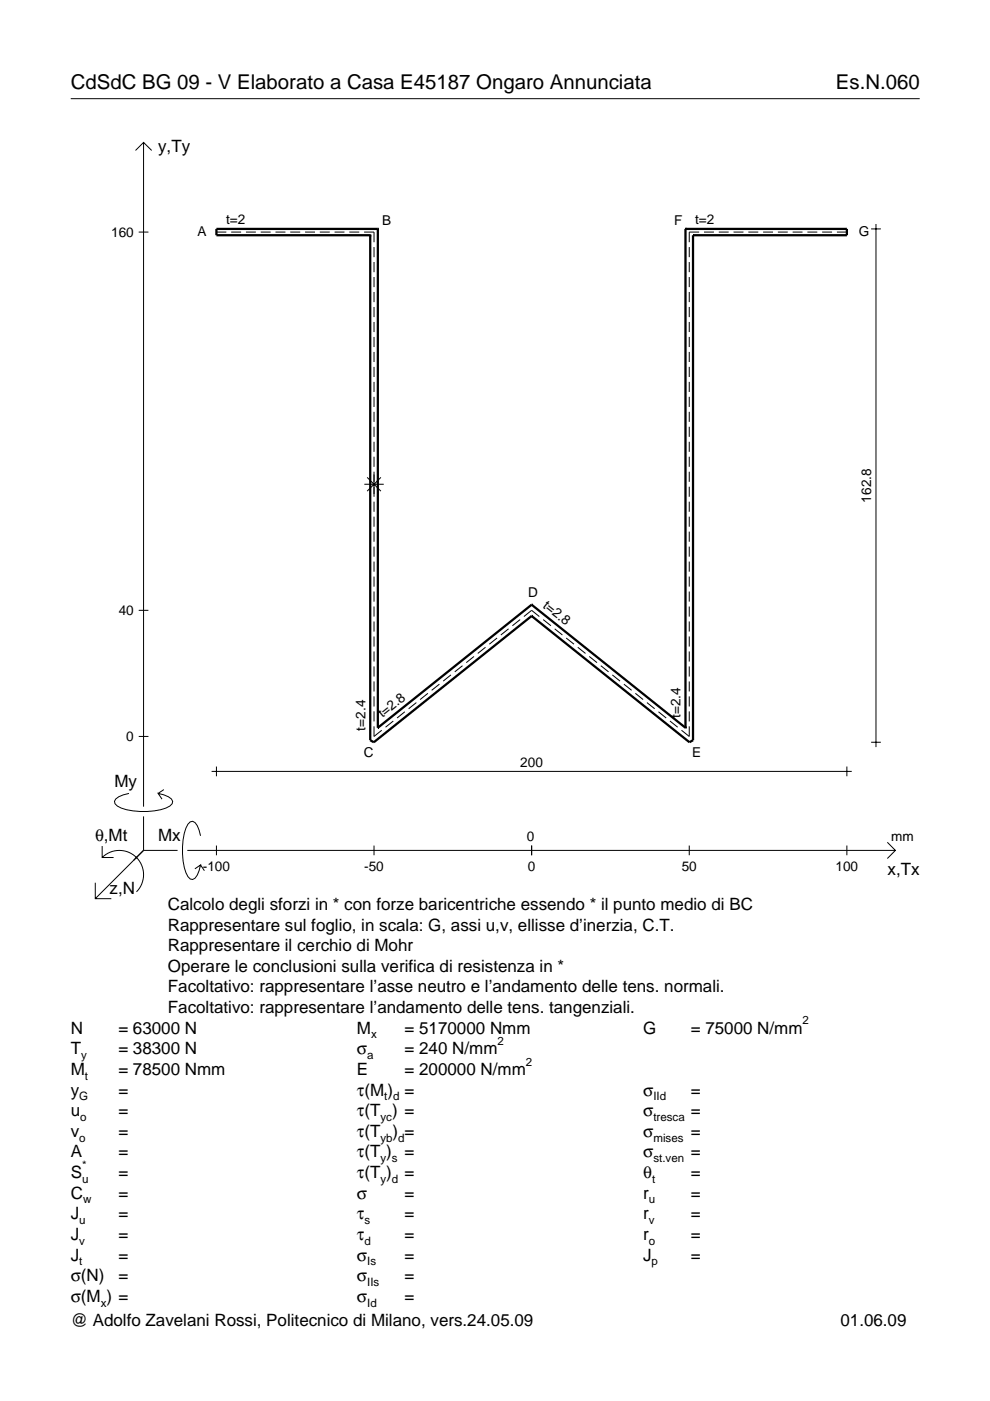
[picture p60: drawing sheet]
<svg xmlns="http://www.w3.org/2000/svg" width="210mm" height="297mm" viewBox="0 0 210 297" stroke-linecap="round" stroke-linejoin="round" font-family="sans-serif">
<defs><g id="words">
<g font-size="4.3">
<text x="15" y="18.9">CdSdC BG 09 - V Elaborato a Casa E45187 Ongaro Annunciata</text>
<text x="177.2" y="18.9">Es.N.060</text>
</g>
<g font-size="3.6">
<text x="33.5" y="32.3">y,Ty</text>
<text x="24.3" y="166.9">My</text>
<text x="20.1" y="178.2">θ,Mt</text>
<text x="33.5" y="178.2">Mx</text>
<text x="188.2" y="185.5">x,Tx</text>
<text x="23.2" y="189.6">z,N</text>
<text x="35.6" y="192.9">Calcolo degli sforzi in * con forze baricentriche essendo * il punto medio di BC</text>
<text x="35.6" y="197.3">Rappresentare sul foglio, in scala: G, assi u,v, ellisse d’inerzia, C.T.</text>
<text x="35.6" y="201.7">Rappresentare il cerchio di Mohr</text>
<text x="35.6" y="206">Operare le conclusioni sulla verifica di resistenza in *</text>
<text x="35.6" y="210.4">Facoltativo: rappresentare l’asse neutro e l’andamento delle tens. normali.</text>
<text x="35.6" y="214.8">Facoltativo: rappresentare l’andamento delle tens. tangenziali.</text>
<text x="15" y="219.2">N</text>
<text x="25.1" y="219.2">= 63000 N</text>
<text x="75.7" y="219.2">M</text>
<text x="85.8" y="219.2">= 5170000 Nmm</text>
<text x="136.4" y="219.2">G</text>
<text x="146.5" y="219.2">= 75000 N/mm</text>
<text x="15" y="227.9">M</text>
<text x="15" y="223.5">T</text>
<text x="25.1" y="223.5">= 38300 N</text>
<text x="25.1" y="227.9">= 78500 Nmm</text>
<text x="75.7" y="223.5">σ</text>
<text x="75.7" y="227.9">E</text>
<text x="85.8" y="223.5">= 240 N/mm</text>
<text x="85.8" y="227.9">= 200000 N/mm</text>
<text x="15" y="232.3">y</text>
<text x="25.1" y="232.3">=</text>
<text x="75.7" y="232.3">τ(M ) =</text>
<text x="136.4" y="232.3">σ</text>
<text x="146.5" y="232.3">=</text>
<text x="15" y="236.7">u</text>
<text x="25.1" y="236.7">=</text>
<text x="75.7" y="236.7">τ(T ) =</text>
<text x="136.4" y="236.7">σ</text>
<text x="146.5" y="236.7">=</text>
<text x="15" y="241">v</text>
<text x="15" y="245.4">A</text>
<text x="25.1" y="241">=</text>
<text x="25.1" y="245.4">=</text>
<text x="75.7" y="245.4">τ(T )</text>
<text x="75.7" y="241">τ(T</text>
<text x="83.3" y="241">) =</text>
<text x="85.8" y="245.4">=</text>
<text x="136.4" y="241">σ</text>
<text x="136.4" y="245.4">σ</text>
<text x="146.5" y="241">=</text>
<text x="146.5" y="245.4">=</text>
<text x="15" y="249.8">S</text>
<text x="25.1" y="249.8">=</text>
<text x="75.7" y="249.8">τ(T )</text>
<text x="85.8" y="249.8">=</text>
<text x="136.4" y="249.8">θ</text>
<text x="146.5" y="249.8">=</text>
<text x="15" y="254.2">C</text>
<text x="25.1" y="254.2">=</text>
<text x="75.7" y="254.2">σ</text>
<text x="85.8" y="254.2">=</text>
<text x="136.4" y="254.2">r</text>
<text x="146.5" y="254.2">=</text>
<text x="15" y="258.5">J</text>
<text x="15" y="262.9">J</text>
<text x="25.1" y="258.5">=</text>
<text x="25.1" y="262.9">=</text>
<text x="75.7" y="258.5">τ</text>
<text x="75.7" y="262.9">τ</text>
<text x="85.8" y="258.5">=</text>
<text x="85.8" y="262.9">=</text>
<text x="136.4" y="258.5">r</text>
<text x="136.4" y="262.9">r</text>
<text x="146.5" y="258.5">=</text>
<text x="146.5" y="262.9">=</text>
<text x="15" y="267.3">J</text>
<text x="25.1" y="267.3">=</text>
<text x="75.7" y="267.3">σ</text>
<text x="85.8" y="267.3">=</text>
<text x="136.4" y="267.3">J</text>
<text x="146.5" y="267.3">=</text>
<text x="15" y="271.7">σ(N)</text>
<text x="25.1" y="271.7">=</text>
<text x="75.7" y="271.7">σ</text>
<text x="85.8" y="271.7">=</text>
<text x="15" y="281.2">@ Adolfo Zavelani Rossi, Politecnico di Milano, vers.24.05.09</text>
<text x="15" y="276">σ(M ) =</text>
<text x="75.7" y="276">σ</text>
<text x="85.8" y="276">=</text>
<text x="178.2" y="281.2">01.06.09</text>
</g>
<g font-size="2.9">
<text x="47.9" y="47.5">t=2</text>
<text x="81" y="47.7">B</text>
<text x="142.9" y="47.7">F</text>
<text x="147.4" y="47.5">t=2</text>
<text x="23.6" y="50.2">160</text>
<text x="41.9" y="50.1">A</text>
<text x="182.1" y="50.1">G</text>
<text x="184.7" y="106.6" transform="rotate(-90 184.7 106.6)">162.8</text>
<text x="25.2" y="130.4">40</text>
<text x="112" y="126.7">D</text>
<text x="115" y="128.7" transform="rotate(39 115 128.7)">t=2.8</text>
<text x="77.5" y="154.9" transform="rotate(-90 77.5 154.9)">t=2.4</text>
<text x="81.1" y="152.2" transform="rotate(-39 81.1 152.2)">t=2.8</text>
<text x="144.3" y="152.2" transform="rotate(-90 144.3 152.2)">t=2.4</text>
<text x="26.8" y="157.1">0</text>
<text x="77.2" y="160.4">C</text>
<text x="146.8" y="160.4">E</text>
<text x="110.3" y="162.5">200</text>
<text x="111.7" y="178.2">0</text>
<text x="189" y="178.2">mm</text>
<text x="43" y="184.7">-100</text>
<text x="77.2" y="184.7">-50</text>
<text x="111.9" y="184.7">0</text>
<text x="144.5" y="184.7">50</text>
<text x="177.2" y="184.7">100</text>
</g>
<g font-size="2.4">
<text x="78.7" y="220.2">x</text>
<text x="105.5" y="221.5">2</text>
<text x="170.2" y="217.2">2</text>
<text x="17.2" y="224.5">y</text>
<text x="77.9" y="224.5">a</text>
<text x="111.5" y="225.9">2</text>
<text x="16.8" y="233.3">G</text>
<text x="18" y="228.9">t</text>
<text x="81.5" y="233.3">t d</text>
<text x="138.5" y="233.3">IId</text>
<text x="17" y="237.7">o</text>
<text x="80.7" y="237.7">yc</text>
<text x="138.5" y="237.7">tresca</text>
<text x="16.8" y="242">o</text>
<text x="80.7" y="242">yb d</text>
<text x="138.5" y="242">mises</text>
<text x="17.4" y="250.8">u</text>
<text x="17.4" y="247.8">*</text>
<text x="80.7" y="246.4">y s</text>
<text x="80.7" y="250.8">y d</text>
<text x="138.2" y="250.8">t</text>
<text x="138.5" y="246.4">st.ven</text>
<text x="17.6" y="255.2">w</text>
<text x="137.6" y="255.2">u</text>
<text x="16.8" y="259.5">u</text>
<text x="16.8" y="263.9">v</text>
<text x="77.3" y="259.5">s</text>
<text x="77.3" y="263.9">d</text>
<text x="137.6" y="259.5">v</text>
<text x="137.6" y="263.9">o</text>
<text x="16.8" y="268.3">t</text>
<text x="77.9" y="268.3">Is</text>
<text x="138.2" y="268.3">p</text>
<text x="77.9" y="272.7">IIs</text>
<text x="21.4" y="277">x</text>
<text x="77.9" y="277">Id</text>
</g>
</g></defs>
<g fill="none" stroke="#000" stroke-width=".21">
<path d="M15 20.9h180M28.7 31.9l1.7-1.7 1.8 1.7M30.4 30.2v140.8M29.4 49.2h2.1M45.9 49.2h2.1M49 49.2h2.1M52.1 49.2h2.1M55.3 49.2h2.1M58.4 49.2h2.1M61.5 49.2h2.1M64.7 49.2h2.1M67.8 49.2h2.1"/>
<path d="M70.9 49.2h2.1M74.1 49.2h2.1M77.2 49.2h2.1v2.2M79.3 52.4v2.1M79.3 55.6v2.1M79.3 58.7v2.2M146.1 52.4v2.1M146.1 55.6v2.1M146.1 58.7v2.2M148.2 49.2h-2.1v2.2M149.3 49.2h2.1M152.4 49.2h2.1"/>
<path d="M155.5 49.2h2.1M158.7 49.2h2.1M161.8 49.2h2.1M164.9 49.2h2.1M168.1 49.2h2.1M171.2 49.2h2.1M174.3 49.2h2.1M177.4 49.2h2.2M184.7 48.5h2.1M185.7 47.5v110.9M79.3 61.9v2.2M79.3 65.1v2.1"/>
<path d="M79.3 68.3v2.1M79.3 71.4v2.2M79.3 74.6v2.2M79.3 77.8v2.1M146.1 61.9v2.2M146.1 65.1v2.1M146.1 68.3v2.1M146.1 71.4v2.2M146.1 74.6v2.2M146.1 77.8v2.1M79.3 81v2.1M79.3 84.1v2.2"/>
<path d="M79.3 87.3v2.2M79.3 90.5v2.1M79.3 93.7v2.1M79.3 96.8v2.2M146.1 81v2.1M146.1 84.1v2.2M146.1 87.3v2.2M146.1 90.5v2.1M146.1 93.7v2.1M146.1 96.8v2.2M77.2 102.7h4.2M77.8 101.2l3 2.9"/>
<path d="M79.3 100v5.3M79.3 106.4v2.1M79.3 109.5v2.2M79.3 112.7v2.2M79.3 115.9v2.1M79.3 119.1v2.1M80.8 101.2l-3 2.9M146.1 100v2.2M146.1 103.2v2.1M146.1 106.4v2.1M146.1 109.5v2.2M146.1 112.7v2.2"/>
<path d="M146.1 115.9v2.1M146.1 119.1v2.1M29.4 129.4h2.1M79.3 122.2v2.2M79.3 125.4v2.2M79.3 128.6v2.1M79.3 131.8v2.1M79.3 134.9v2.2M79.3 138.1v2.2M100.5 139.2l-1.6 1.3M102.9 137.2l-1.6 1.3M105.4 135.3l-1.7 1.3"/>
<path d="M107.8 133.3l-1.6 1.3M110.3 131.4l-1.7 1.3M111.1 130.7l1.6-1.3 1.7 1.3M115.2 131.4l1.6 1.3M117.6 133.3l1.6 1.3M120 135.3l1.7 1.3M122.5 137.2l1.6 1.3M124.9 139.2l1.7 1.3M146.1 122.2v2.2M146.1 125.4v2.2M146.1 128.6v2.1M146.1 131.8v2.1"/>
<path d="M146.1 134.9v2.2M146.1 138.1v2.2M29.4 156.1h2.1M79.3 141.3v2.1M79.3 144.5v2.1M79.3 147.6v2.2M79.3 150.8v2.2M79.3 154v2.1l1.6-1.3M83.4 152.9l-1.7 1.3M85.8 150.9l-1.6 1.3M88.3 149l-1.7 1.3M90.7 147l-1.6 1.3"/>
<path d="M93.2 145.1l-1.7 1.3M95.6 143.1l-1.6 1.3M98.1 141.1l-1.7 1.4M127.4 141.1l1.6 1.4M129.8 143.1l1.7 1.3M132.3 145.1l1.6 1.3M134.7 147l1.7 1.3M137.2 149l1.6 1.3M139.6 150.9l1.6 1.3M142 152.9l1.7 1.3M146.1 141.3v2.1M146.1 144.5v2.1"/>
<path d="M146.1 147.6v2.2M146.1 150.8v2.2M146.1 154v2.1l-1.6-1.3M184.7 157.4h2.1M21.7 179.4v2.4h2.4M27.3 168.2a3.6 3.6 0 0 0-3 1.7l.1 .5a5.6 5.6 0 0 0 3.8 1.5 13.4 13.4 0 0 0 7.8-1l.5-.5 .1-.5a3.6 3.6 0 0 0-3.1-1.7l.8 1.2M30.4 173.1v7.2M34.7 167.4l-1.2 .8M42.5 177.2a3.6 3.6 0 0 0-1.7-3.1l-.5 .2a5.7 5.7 0 0 0-1.5 3.7 13.3 13.3 0 0 0 1 7.9l.5 .5 .5 .1a3.6 3.6 0 0 0 1.7-3.1l-1.2 .8M44.9 163.6h135.7M45.9 162.5v2.1M45.9 179.3v2"/>
<path d="M79.3 179.3v2M112.7 179.3v2M146.1 179.3v2M179.6 162.5v2.1M179.6 179.3v2M188.1 178.6l1.7 1.7-1.7 1.7M20.2 187.2v3.3h3.4M21.7 181.8a5.1 5.1 0 0 1 7.2 0 5.1 5.1 0 0 1 0 7.3M30.4 180.3l-10.2 10.2M30.4 180.3h7.2M39.7 180.3h150.1M42.5 183.4l.8 1.2"/>
</g>
<g fill="none" stroke="#000" stroke-width=".48">
<path d="M78.5 49.9h.1M78.5 49.9v107l.8 .5 33.4-26.8M80.1 48.5h.1M80.1 48.5h-34.2v1.4h32.6M80.1 48.5v105.8M145.3 48.5h.1M145.3 48.5h34.3v1.4h-32.7M145.3 48.5v105.8M146.9 49.9h.1M146.9 49.9v107l-.7 .5-33.5-26.8M112.7 130.6h.1M112.7 128.2h.1"/>
<path d="M112.7 128.2l-32.6 26.1M112.7 128.2l32.6 26.1M80.1 154.3h.1M145.3 154.3h.1"/>
</g>
<use href="#words"/>
</svg>
